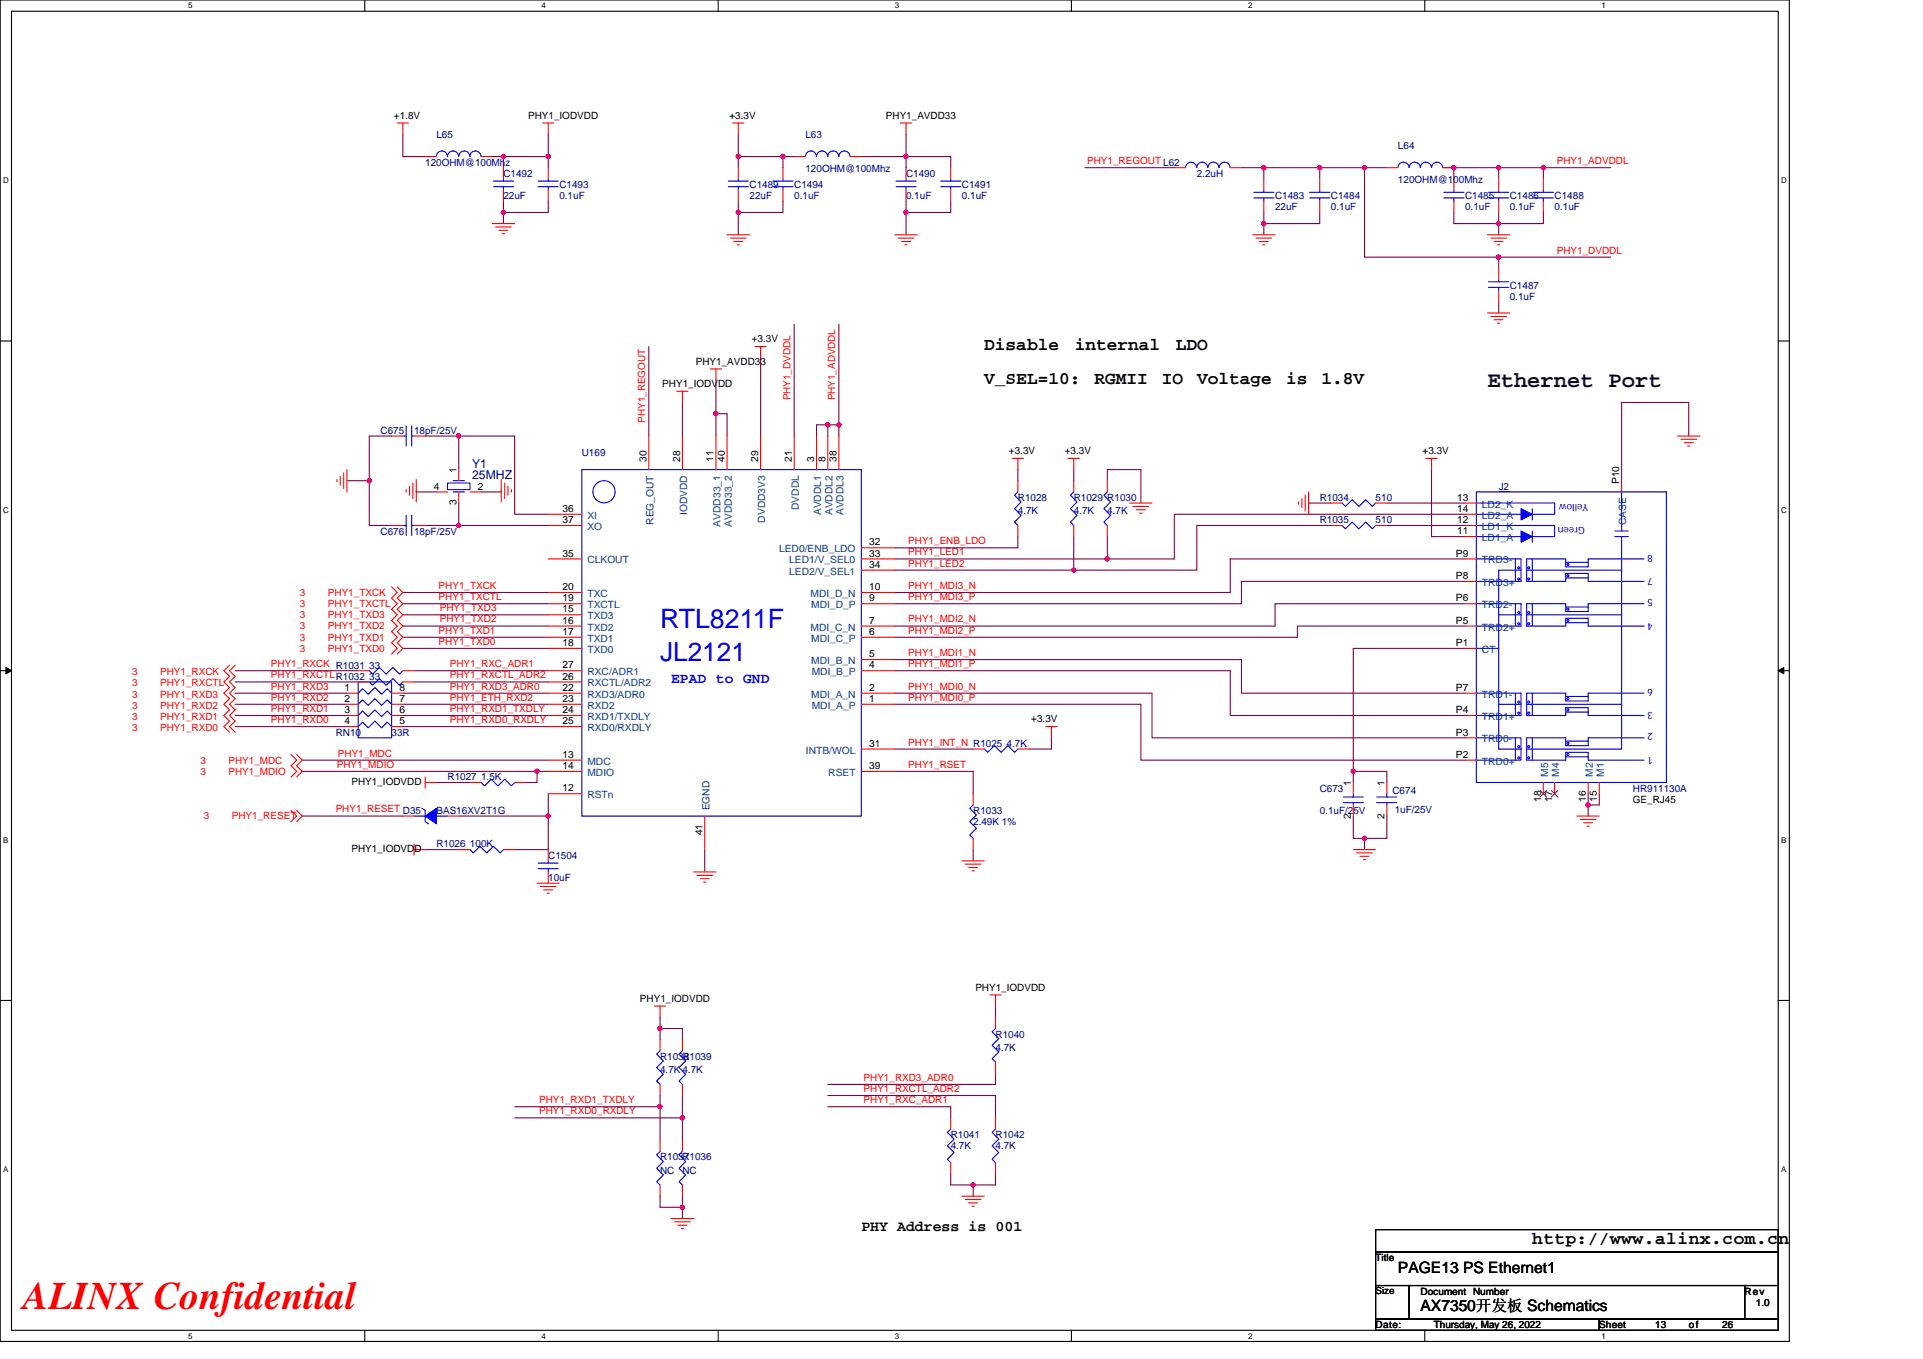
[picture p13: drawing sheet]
<svg xmlns="http://www.w3.org/2000/svg" width="297mm" height="210mm" viewBox="0 0 297 210" stroke-linecap="round" stroke-linejoin="round" font-family="sans-serif">
<defs><g id="words">
<text font-size="6" fill="#f00" x="3.5" y="202.3">ALINX Confidential</text>
<text font-size="4.1" fill="#00f" x="102" y="97">RTL8211F</text>
<text font-size="4" fill="#00f" x="102" y="102.1">JL2121</text>
<text font-size="3.4" fill="#000040" x="229.8" y="59.8">Ethernet Port</text>
<g font-size="2.8">
<text x="152" y="54.1">Disable</text>
<text x="152" y="59.3">V_SEL=10:</text>
<text x="166" y="54.1">internal</text>
<text x="169.1" y="59.3">RGMII</text>
<text x="179.5" y="59.3">IO</text>
<text x="181.6" y="54.1">LDO</text>
<text x="184.9" y="59.3">Voltage</text>
<text x="198.7" y="59.3">is</text>
<text x="204.1" y="59.3">1.8V</text>
<text x="236.7" y="192.3">http://www.alinx.com.cn</text>
</g>
<g font-size="2.4">
<text x="215.9" y="196.7">PAGE13 PS Ethernet1</text>
<text x="219.4" y="202.5">AX7350开发板 Schematics</text>
</g>
<text font-size="2.3" x="133.1" y="190.2">PHY Address is 001</text>
<text font-size="2.2" fill="#00f" x="103.7" y="105.5">EPAD to GND</text>
<g font-size="1.9" fill="#000080">
<text x="72.9" y="72.3">Y1</text>
<text x="72.9" y="74.1">25MHZ</text>
</g>
<g font-size="1.5">
<text x="60.9" y="18.3">+1.8V</text>
<text x="81.6" y="18.3">PHY1_IODVDD</text>
<text x="112.7" y="18.3">+3.3V</text>
<text x="136.8" y="18.3">PHY1_AVDD33</text>
<text x="116.1" y="52.9">+3.3V</text>
<text x="102.3" y="59.8">PHY1_IODVDD</text>
<text x="107.5" y="56.3">PHY1_AVDD33</text>
<text x="99.9" y="71.4" transform="rotate(-90 99.9 71.4)">30</text>
<text x="105" y="71.4" transform="rotate(-90 105 71.4)">28</text>
<text x="110.2" y="71.4" transform="rotate(-90 110.2 71.4)">11</text>
<text x="111.9" y="71.4" transform="rotate(-90 111.9 71.4)">40</text>
<text x="117.1" y="71.4" transform="rotate(-90 117.1 71.4)">29</text>
<text x="122.3" y="71.4" transform="rotate(-90 122.3 71.4)">21</text>
<text x="125.8" y="71.4" transform="rotate(-90 125.8 71.4)">3</text>
<text x="127.5" y="71.4" transform="rotate(-90 127.5 71.4)">8</text>
<text x="129.2" y="71.4" transform="rotate(-90 129.2 71.4)">38</text>
<text x="155.8" y="70.1">+3.3V</text>
<text x="164.5" y="70.1">+3.3V</text>
<text x="219.7" y="70.1">+3.3V</text>
<text x="67" y="75.6">4</text>
<text x="70.5" y="73.1" transform="rotate(-90 70.5 73.1)">1</text>
<text x="73.8" y="75.6">2</text>
<text x="225.1" y="77.4">13</text>
<text x="250.1" y="74.8" transform="rotate(-90 250.1 74.8)">P10</text>
<text x="70.5" y="78.1" transform="rotate(-90 70.5 78.1)">3</text>
<text x="86.9" y="79.1">36</text>
<text x="86.9" y="80.8">37</text>
<text x="225.1" y="82.6">11</text>
<text x="225.1" y="80.8">12</text>
<text x="225.1" y="79.1">14</text>
<text x="86.9" y="86">35</text>
<text x="134.3" y="87.7">34</text>
<text x="134.3" y="86">33</text>
<text x="134.3" y="84.3">32</text>
<text x="224.9" y="89.5">P8</text>
<text x="224.9" y="86">P9</text>
<text x="86.9" y="91.2">20</text>
<text x="86.9" y="94.6">15</text>
<text x="86.9" y="92.9">19</text>
<text x="134.3" y="91.2">10</text>
<text x="134.3" y="92.9">9</text>
<text x="224.9" y="92.9">P6</text>
<text x="86.9" y="99.8">18</text>
<text x="86.9" y="98.1">17</text>
<text x="86.9" y="96.4">16</text>
<text x="134.3" y="96.4">7</text>
<text x="134.3" y="101.6">5</text>
<text x="134.3" y="98.1">6</text>
<text x="224.9" y="96.4">P5</text>
<text x="224.9" y="99.8">P1</text>
<text x="53.2" y="106.7">1</text>
<text x="61.7" y="106.7">8</text>
<text x="86.9" y="105">26</text>
<text x="86.9" y="106.7">22</text>
<text x="86.9" y="103.3">27</text>
<text x="134.3" y="106.7">2</text>
<text x="134.3" y="103.3">4</text>
<text x="224.9" y="106.7">P7</text>
<text x="53.2" y="108.5">2</text>
<text x="53.2" y="110.2">3</text>
<text x="53.2" y="111.9">4</text>
<text x="61.7" y="111.9">5</text>
<text x="61.7" y="110.2">6</text>
<text x="61.7" y="108.5">7</text>
<text x="86.9" y="111.9">25</text>
<text x="86.9" y="110.2">24</text>
<text x="86.9" y="108.5">23</text>
<text x="134.3" y="108.5">1</text>
<text x="159.3" y="111.6">+3.3V</text>
<text x="224.9" y="113.6">P3</text>
<text x="224.9" y="110.2">P4</text>
<text x="86.9" y="117.1">13</text>
<text x="86.9" y="118.8">14</text>
<text x="134.3" y="118.8">39</text>
<text x="134.3" y="115.4">31</text>
<text x="224.9" y="117.1">P2</text>
<text x="54.3" y="121.3">PHY1_IODVDD</text>
<text x="86.9" y="122.3">12</text>
<text x="208.7" y="121.4" transform="rotate(-90 208.7 121.4)">1</text>
<text x="213.9" y="121.4" transform="rotate(-90 213.9 121.4)">1</text>
<text x="238" y="123.9" transform="rotate(-90 238 123.9)">18</text>
<text x="239.8" y="123.9" transform="rotate(-90 239.8 123.9)">17</text>
<text x="245" y="123.9" transform="rotate(-90 245 123.9)">16</text>
<text x="246.7" y="123.9" transform="rotate(-90 246.7 123.9)">15</text>
<text x="252.2" y="124">GE_RJ45</text>
<text x="54.3" y="131.6">PHY1_IODVDD</text>
<text x="108.5" y="129.1" transform="rotate(-90 108.5 129.1)">41</text>
<text x="208.7" y="126.5" transform="rotate(-90 208.7 126.5)">2</text>
<text x="213.9" y="126.5" transform="rotate(-90 213.9 126.5)">2</text>
<text x="98.8" y="154.8">PHY1_IODVDD</text>
<text x="150.7" y="153.1">PHY1_IODVDD</text>
<text x="212.5" y="194.9">Title</text>
<text x="212.5" y="200">Size</text>
<text x="219.4" y="200">Document Number</text>
<text x="269.5" y="200">Rev</text>
<text x="271.2" y="201.8">1.0</text>
<text x="212.5" y="205.2">Date:</text>
<text x="221.5" y="205.2">Thursday, May 26, 2022</text>
<text x="247" y="205.2">Sheet</text>
<text x="255.7" y="205.2">13</text>
<text x="260.9" y="205.2">of</text>
<text x="266" y="205.2">26</text>
</g>
<g font-size="1.5" fill="#000080">
<text x="67.4" y="21.3">L65</text>
<text x="124.4" y="21.3">L63</text>
<text x="215.9" y="23">L64</text>
<text x="65.7" y="25.6">120OHM@100Mhz</text>
<text x="77.8" y="27.3">C1492</text>
<text x="86.4" y="29">C1493</text>
<text x="115.8" y="29">C1489</text>
<text x="122.7" y="29">C1494</text>
<text x="124.4" y="26.6">120OHM@100Mhz</text>
<text x="140" y="27.3">C1490</text>
<text x="148.6" y="29">C1491</text>
<text x="184.9" y="27.3">2.2uH</text>
<text x="215.9" y="28.3">120OHM@100Mhz</text>
<text x="77.8" y="30.8">22uF</text>
<text x="86.4" y="30.8">0.1uF</text>
<text x="115.8" y="30.8">22uF</text>
<text x="122.7" y="30.8">0.1uF</text>
<text x="140" y="30.8">0.1uF</text>
<text x="148.6" y="30.8">0.1uF</text>
<text x="197" y="30.8">C1483</text>
<text x="197" y="32.5">22uF</text>
<text x="205.6" y="30.8">C1484</text>
<text x="205.6" y="32.5">0.1uF</text>
<text x="226.3" y="30.8">C1485</text>
<text x="226.3" y="32.5">0.1uF</text>
<text x="233.2" y="30.8">C1486</text>
<text x="233.2" y="32.5">0.1uF</text>
<text x="240.1" y="30.8">C1488</text>
<text x="240.1" y="32.5">0.1uF</text>
<text x="233.2" y="44.6">C1487</text>
<text x="233.2" y="46.3">0.1uF</text>
<text x="58.8" y="67">C675</text>
<text x="64" y="67">18pF/25V</text>
<text x="89.9" y="70.5">U169</text>
<text x="157.2" y="77.4">R1028</text>
<text x="165.9" y="77.4">R1029 R1030</text>
<text x="203.9" y="77.4">R1034</text>
<text x="212.5" y="77.4">510</text>
<text x="231.5" y="75.7">J2</text>
<text x="58.8" y="82.6">C676</text>
<text x="64" y="82.6">18pF/25V</text>
<text x="157.2" y="79.5">4.7K</text>
<text x="165.9" y="79.5">4.7K</text>
<text x="171" y="79.5">4.7K</text>
<text x="203.9" y="80.9">R1035</text>
<text x="212.5" y="80.9">510</text>
<text x="51.9" y="113.7">RN10</text>
<text x="60.5" y="113.7">33R</text>
<text x="67.4" y="125.8">BAS16XV2T1G</text>
<text x="69.1" y="120.6">R1027 1.5K</text>
<text x="150.3" y="125.8">R1033</text>
<text x="203.9" y="122.3">C673</text>
<text x="203.9" y="125.8">0.1uF/25V</text>
<text x="215.1" y="122.7">C674</text>
<text x="215.4" y="125.6">1uF/25V</text>
<text x="252.2" y="122.3">HR911130A</text>
<text x="67.4" y="130.9">R1026 100K</text>
<text x="150.3" y="127.5">2.49K 1%</text>
<text x="84.7" y="132.7">C1504</text>
<text x="84.7" y="136.1">10uF</text>
<text x="153.8" y="160.3">R1040</text>
<text x="102" y="163.8">R1038</text>
<text x="102" y="165.8">4.7K 4.7K</text>
<text x="105.4" y="163.8">R1039</text>
<text x="153.8" y="162.4">4.7K</text>
<text x="102" y="179.3">R1037</text>
<text x="105.4" y="179.3">R1036</text>
<text x="146.9" y="175.9">R1041</text>
<text x="146.9" y="177.6">4.7K</text>
<text x="153.8" y="175.9">R1042</text>
<text x="153.8" y="177.6">4.7K</text>
<text x="102" y="181.4">NC</text>
<text x="105.4" y="181.4">NC</text>
</g>
<g font-size="1.5" fill="#f00">
<text x="167.9" y="25.4">PHY1_REGOUT L62</text>
<text x="240.5" y="25.4">PHY1_ADVDDL</text>
<text x="240.5" y="39.2">PHY1_DVDDL</text>
<text x="99.7" y="65.3" transform="rotate(-90 99.7 65.3)">PHY1_REGOUT</text>
<text x="122.1" y="61.8" transform="rotate(-90 122.1 61.8)">PHY1_DVDDL</text>
<text x="129" y="61.8" transform="rotate(-90 129 61.8)">PHY1_ADVDDL</text>
<text x="140.3" y="87.5">PHY1_LED2</text>
<text x="140.3" y="85.8">PHY1_LED1</text>
<text x="140.3" y="84.1">PHY1_ENB_LDO</text>
<text x="46.3" y="93.8">3</text>
<text x="46.3" y="95.5">3</text>
<text x="46.3" y="92.1">3</text>
<text x="50.6" y="93.8">PHY1_TXCTL</text>
<text x="50.6" y="95.5">PHY1_TXD3</text>
<text x="50.6" y="92.1">PHY1_TXCK</text>
<text x="67.8" y="92.7">PHY1_TXCTL</text>
<text x="67.8" y="91">PHY1_TXCK</text>
<text x="67.9" y="94.4">PHY1_TXD3</text>
<text x="140.3" y="92.7">PHY1_MDI3_P</text>
<text x="140.3" y="91">PHY1_MDI3_N</text>
<text x="46.3" y="97.3">3</text>
<text x="46.3" y="99">3</text>
<text x="46.3" y="100.7">3</text>
<text x="50.6" y="97.3">PHY1_TXD2</text>
<text x="50.6" y="99">PHY1_TXD1</text>
<text x="50.6" y="100.7">PHY1_TXD0</text>
<text x="67.8" y="99.6">PHY1_TXD0</text>
<text x="67.8" y="97.9">PHY1_TXD1</text>
<text x="67.9" y="96.2">PHY1_TXD2</text>
<text x="140.3" y="96.2">PHY1_MDI2_N</text>
<text x="140.3" y="97.9">PHY1_MDI2_P</text>
<text x="140.3" y="101.4">PHY1_MDI1_N</text>
<text x="20.4" y="106.1">3</text>
<text x="20.4" y="107.8">3</text>
<text x="20.4" y="104.4">3</text>
<text x="24.7" y="106.1">PHY1_RXCTL</text>
<text x="24.7" y="107.8">PHY1_RXD3</text>
<text x="24.7" y="104.4">PHY1_RXCK</text>
<text x="41.8" y="104.8">PHY1_RXCTLR1032 33</text>
<text x="41.8" y="106.6">PHY1_RXD3</text>
<text x="41.8" y="103.1">PHY1_RXCK R1031 33</text>
<text x="69.5" y="106.6">PHY1_RXD3_ADR0</text>
<text x="69.5" y="104.8">PHY1_RXCTL_ADR2</text>
<text x="69.5" y="103.1">PHY1_RXC_ADR1</text>
<text x="140.3" y="103.1">PHY1_MDI1_P</text>
<text x="140.3" y="106.6">PHY1_MDI0_N</text>
<text x="20.4" y="113">3</text>
<text x="20.4" y="109.5">3</text>
<text x="20.4" y="111.3">3</text>
<text x="24.7" y="113">PHY1_RXD0</text>
<text x="24.7" y="109.5">PHY1_RXD2</text>
<text x="24.7" y="111.3">PHY1_RXD1</text>
<text x="41.8" y="111.7">PHY1_RXD0</text>
<text x="41.8" y="108.3">PHY1_RXD2</text>
<text x="41.8" y="110">PHY1_RXD1</text>
<text x="69.5" y="111.7">PHY1_RXD0_RXDLY</text>
<text x="69.5" y="108.3">PHY1_ETH_RXD2</text>
<text x="69.5" y="110">PHY1_RXD1_TXDLY</text>
<text x="140.3" y="108.3">PHY1_MDI0_P</text>
<text x="31" y="118">3</text>
<text x="31" y="119.7">3</text>
<text x="35.3" y="118">PHY1_MDC</text>
<text x="35.3" y="119.7">PHY1_MDIO</text>
<text x="52" y="118.6">PHY1_MDIO</text>
<text x="52.2" y="116.9">PHY1_MDC</text>
<text x="140.3" y="115.2">PHY1_INT_N R1025 4.7K</text>
<text x="140.3" y="118.6">PHY1_RSET</text>
<text x="51.9" y="125.5">PHY1_RESET D35</text>
<text x="31.5" y="126.6">3</text>
<text x="35.8" y="126.6">PHY1_RESET</text>
<text x="133.4" y="167">PHY1_RXD3_ADR0</text>
<text x="83.3" y="172.2">PHY1_RXD0_RXDLY</text>
<text x="83.3" y="170.5">PHY1_RXD1_TXDLY</text>
<text x="133.4" y="168.7">PHY1_RXCTL_ADR2</text>
<text x="133.4" y="170.5">PHY1_RXC_ADR1</text>
</g>
<g font-size="1.5" fill="#00f">
<text x="245.3" y="77.9" transform="rotate(180 245.3 77.9)">Yellow</text>
<text x="244.8" y="81.4" transform="rotate(180 244.8 81.4)">Green</text>
<text x="255.3" y="85.7" transform="rotate(180 255.3 85.7)">8</text>
<text x="255.3" y="89.3" transform="rotate(180 255.3 89.3)">7</text>
<text x="255.3" y="92.6" transform="rotate(180 255.3 92.6)">5</text>
<text x="255.3" y="96.2" transform="rotate(180 255.3 96.2)">4</text>
<text x="255.3" y="106.4" transform="rotate(180 255.3 106.4)">6</text>
<text x="255.3" y="113.3" transform="rotate(180 255.3 113.3)">2</text>
<text x="255.3" y="110" transform="rotate(180 255.3 110)">3</text>
<text x="255.3" y="116.9" transform="rotate(180 255.3 116.9)">1</text>
</g>
<g font-size="1.5" fill="#004080">
<text x="90.7" y="80.2">XI</text>
<text x="90.7" y="81.9">XO</text>
<text x="100.9" y="81.1" transform="rotate(-90 100.9 81.1)">REG_OUT</text>
<text x="106.1" y="79.6" transform="rotate(-90 106.1 79.6)">IODVDD</text>
<text x="111.3" y="81.4" transform="rotate(-90 111.3 81.4)">AVDD33_1</text>
<text x="113" y="81.4" transform="rotate(-90 113 81.4)">AVDD33_2</text>
<text x="118.2" y="80.8" transform="rotate(-90 118.2 80.8)">DVDD3V3</text>
<text x="123.4" y="78.8" transform="rotate(-90 123.4 78.8)">DVDDL</text>
<text x="126.8" y="79.6" transform="rotate(-90 126.8 79.6)">AVDDL1</text>
<text x="128.6" y="79.6" transform="rotate(-90 128.6 79.6)">AVDDL2</text>
<text x="130.3" y="79.6" transform="rotate(-90 130.3 79.6)">AVDDL3</text>
<text x="228.9" y="83.6">LD1_A</text>
<text x="228.9" y="81.9">LD1_K</text>
<text x="228.9" y="80.2">LD2_A</text>
<text x="228.9" y="78.4">LD2_K</text>
<text x="251.2" y="81.2" transform="rotate(-90 251.2 81.2)">CASE</text>
<text x="90.7" y="87.1">CLKOUT</text>
<text x="120.4" y="85.3">LED0/ENB_LDO</text>
<text x="121.9" y="88.8">LED2/V_SEL1</text>
<text x="121.9" y="87.1">LED1/V_SEL0</text>
<text x="228.9" y="87.1">TRD3-</text>
<text x="90.7" y="92.2">TXC</text>
<text x="90.7" y="95.7">TXD3</text>
<text x="90.7" y="94">TXCTL</text>
<text x="125.2" y="92.2">MDI_D_N</text>
<text x="125.3" y="94">MDI_D_P</text>
<text x="228.9" y="94">TRD2-</text>
<text x="228.9" y="90.5">TRD3+</text>
<text x="90.7" y="100.9">TXD0</text>
<text x="90.7" y="99.2">TXD1</text>
<text x="90.7" y="97.4">TXD2</text>
<text x="125.2" y="97.4">MDI_C_N</text>
<text x="125.3" y="99.2">MDI_C_P</text>
<text x="228.9" y="97.4">TRD2+</text>
<text x="228.9" y="100.9">CT</text>
<text x="90.7" y="106.1">RXCTL/ADR2</text>
<text x="90.7" y="107.8">RXD3/ADR0</text>
<text x="90.7" y="104.3">RXC/ADR1</text>
<text x="125.3" y="107.8">MDI_A_N</text>
<text x="125.3" y="102.6">MDI_B_N</text>
<text x="125.4" y="104.3">MDI_B_P</text>
<text x="228.9" y="107.8">TRD1-</text>
<text x="90.7" y="113">RXD0/RXDLY</text>
<text x="90.7" y="111.3">RXD1/TXDLY</text>
<text x="90.7" y="109.5">RXD2</text>
<text x="125.4" y="109.5">MDI_A_P</text>
<text x="228.9" y="111.3">TRD1+</text>
<text x="90.7" y="118.2">MDC</text>
<text x="90.7" y="119.9">MDIO</text>
<text x="124.5" y="116.4">INTB/WOL</text>
<text x="127.9" y="119.9">RSET</text>
<text x="228.9" y="118.2">TRD0+</text>
<text x="228.9" y="114.7">TRD0-</text>
<text x="90.7" y="123.3">RSTn</text>
<text x="109.6" y="125.2" transform="rotate(-90 109.6 125.2)">EGND</text>
<text x="239.1" y="120" transform="rotate(-90 239.1 120)">M5</text>
<text x="240.9" y="120" transform="rotate(-90 240.9 120)">M4</text>
<text x="246" y="120" transform="rotate(-90 246 120)">M2</text>
<text x="247.8" y="120" transform="rotate(-90 247.8 120)">M1</text>
</g>
<g font-size="1.2">
<text x="29.1" y="1.3">5</text>
<text x="83.6" y="1.3">4</text>
<text x="138.2" y="1.3">3</text>
<text x="192.8" y="1.3">2</text>
<text x="247.4" y="1.3">1</text>
<text x=".5" y="28.3">D</text>
<text x="275.1" y="28.3">D</text>
<text x=".5" y="79.2">C</text>
<text x="275.1" y="79.2">C</text>
<text x=".5" y="130.2">B</text>
<text x="275.1" y="130.2">B</text>
<text x=".5" y="181.1">A</text>
<text x="275.1" y="181.1">A</text>
<text x="29.1" y="206.8">5</text>
<text x="83.6" y="206.8">4</text>
<text x="138.2" y="206.8">3</text>
<text x="192.8" y="206.8">2</text>
<text x="247.4" y="206.8">1</text>
</g>
</g></defs>
<path d="M0 0h276.4v207.3h-276.4zM1.8 1.7h272.9v203.8h-272.9z" fill="none" stroke="#000" stroke-width=".17"/>
<g fill="#fff">
<path d="M29.1 .2h.6v1.4h-.6z"/>
<path d="M29.1 205.7h.6v1.4h-.6z"/>
</g>
<path d="M56.3 0v1.7M56.3 205.5v1.8" fill="none" stroke="#000" stroke-width=".17"/>
<g fill="#fff">
<path d="M83.6 .2h.7v1.4h-.7z"/>
<path d="M83.6 205.7h.7v1.4h-.7z"/>
</g>
<path d="M110.9 0v1.7M110.9 205.5v1.8" fill="none" stroke="#000" stroke-width=".17"/>
<g fill="#fff">
<path d="M138.2 .2h.7v1.4h-.7z"/>
<path d="M138.2 205.7h.7v1.4h-.7z"/>
</g>
<path d="M165.5 0v1.7M165.5 205.5v1.8" fill="none" stroke="#000" stroke-width=".17"/>
<g fill="#fff">
<path d="M192.8 .2h.6v1.4h-.6z"/>
<path d="M192.8 205.7h.6v1.4h-.6z"/>
</g>
<path d="M220.1 0v1.7M220.1 205.5v1.8" fill="none" stroke="#000" stroke-width=".17"/>
<g fill="#fff">
<path d="M247.4 .2h.6v1.4h-.6z"/>
<path d="M247.4 205.7h.6v1.4h-.6z"/>
<path d="M.5 27.2h.8v1.4h-.8z"/>
<path d="M275.1 27.2h.9v1.4h-.9z"/>
<path d="M.5 78.1h.8v1.4h-.8z"/>
<path d="M275.1 78.1h.9v1.4h-.9z"/>
</g>
<path d="M0 52.7h1.8M274.7 52.7h1.7" fill="none" stroke="#000" stroke-width=".17"/>
<g fill="#fff">
<path d="M.5 129.1h.8v1.4h-.8z"/>
<path d="M275.1 129.1h.8v1.4h-.8z"/>
</g>
<path d="M0 103.6h1.8M274.7 103.6h1.7" fill="none" stroke="#000" stroke-width=".17"/>
<path d="M.9 103.1l.9 .5-.9 .5zM274.7 103.6l.8-.5v1z" fill="#000" stroke="#000" stroke-width=".15"/>
<g fill="#fff">
<path d="M.5 180h.8v1.4h-.8z"/>
<path d="M275.1 180h.8v1.4h-.8z"/>
</g>
<path d="M0 154.6h1.8M274.7 154.6h1.7M212.5 190h62.2v3.5h-62.2zM212.5 193.5h62.2v5.1h-62.2zM212.5 198.6h5.2v5.2h-5.2zM217.7 198.6h51.8v5.2h-51.8zM269.5 198.6h5.2v5.2h-5.2zM212.5 203.8h34.5v1.7h-34.5zM247 203.8h27.7v1.7h-27.7z" fill="none" stroke="#000" stroke-width=".17"/>
<g fill="none" stroke="#800040" stroke-width=".17">
<path d="M62.2 20.7v3.5h3.5M76 24.2h1.8M77.8 24.2h6.9M77.8 24.2v1.7M77.8 31.1v1.7M77.8 32.8v1.7M84.7 24.2v1.7M84.7 31.1v1.7h-6.9M84.7 20.7v3.5M114 31.1v1.7M114 32.8v3.5M114 20.7v3.5"/>
<path d="M120.9 31.1v1.7h-6.9M120.9 24.2h-6.9v1.7M122.7 24.2h-1.8v1.7M133.1 24.2h6.9M140 24.2h6.9v1.7M140 31.1v1.7h6.9v-1.7M140 24.2v1.7M140 32.8v3.5M140 20.7v3.5M167.6 25.9h13.8M191.8 25.9h12.1M195.2 34.5v1.8"/>
<path d="M195.2 32.8v1.7h8.7v-1.7M195.2 25.9v1.7M203.9 25.9h6.9M203.9 25.9v1.7M210.8 25.9h3.4M210.8 25.9v13.8h20.7M222.9 25.9h1.7M224.6 25.9h6.9M224.6 32.8v1.7h6.9M224.6 25.9v1.7M231.5 25.9h6.9M231.5 39.7v1.8"/>
<path d="M231.5 32.8v1.7M231.5 25.9v1.7M231.5 34.5v1.8M231.5 39.7h17.3M238.4 25.9h10.4M238.4 32.8v1.7h-6.9M238.4 25.9v1.7M100.2 53.6v13.8M110.6 58.7v5.2M117.5 55.3v12.1M122.7 50.1v17.3M129.6 50.1v15.5"/>
<path d="M231.5 46.7v1.7M53.6 74.3h3.4M57 74.3v6.9h3.5M60.5 67.4h-3.5v6.9M64.3 75.8v.2h3.1M65.7 67.4h5.2M70.9 67.4h8.6v12.1h5.2M70.9 77.7v3.5h13.8M70.9 67.4v5.2M77.4 75.8v.2h-3.1M105.4 62.2v5.2M110.6 63.9h1.7v3.5"/>
<path d="M110.6 63.9v3.5M127.9 65.6h1.7M127.9 65.6h-1.8v1.8M127.9 65.6v1.8M129.6 65.6v1.8M157.2 72.6v1.7M165.9 72.6v1.7M171 74.3v-1.7h5.2v5.1M202.1 77.7h3.5M214.2 77.7h12.1M221.1 72.6v10.3h5.2M226.3 79.5h-44.9v6.9h-10.4"/>
<path d="M260.9 67.4v-5.2h-10.4v12.1M62.2 95h22.5M62.2 93.3h22.5M62.2 91.5h22.5M62.2 98.5h22.5M62.2 96.7h22.5M65.7 81.2h5.2M138.2 88.1h27.7M138.2 86.4h32.8M157.2 82.9v1.7h-19M165.9 82.9v5.2M171 82.9v3.5"/>
<path d="M205.6 81.2h-20.7v6.9h-19M214.2 81.2h12.1M226.3 89.8h-34.5v3.5h-53.6M226.3 86.4h-36.3v5.1h-51.8M226.3 96.7h-25.9v1.8h-62.2M226.3 93.3h-29.3v3.4h-58.8M36.3 105.4h19M36.3 103.6h19M36.3 112.3h17.3M36.3 107.1h17.3M36.3 108.8h17.3M36.3 110.6h17.3"/>
<path d="M46.7 119.2h36.2M46.7 117.5h38M62.2 107.1h22.5M62.2 108.8h22.5M62.2 110.6h22.5M62.2 100.2h22.5M62.2 112.3h22.5M64 105.4h20.7M64 103.6h20.7M82.9 119.2h1.8M82.9 119.2v1.7h-1.7M138.2 115.7h12.1"/>
<path d="M138.2 103.6h51.8v7h36.3M138.2 101.9h53.6v5.2h34.5M138.2 107.1h39.7v6.9h48.4M138.2 119.2h12.1v3.4M138.2 108.8h38v8.7h50.1M162.4 114v1.7h-3.4M209 119.2h5.2v1.7M209 119.2v1.7M226.3 100.2h-17.3v19M46.7 126.1h15.5M65.7 131.3h5.2M67.4 120.9h5.2"/>
<path d="M70.9 126.1h13.8M84.7 122.6v3.5M84.7 126.1v5.2h-5.2M108.9 131.3v3.4M150.3 131.3v1.7M209 126.1v3.4h1.8M210.8 129.5v1.8M214.2 126.1v3.4h-3.4M245.3 124.4v1.7M245.3 122.6v1.8M247 122.6v1.8h-1.7M102 158.9h3.4v1.7"/>
<path d="M102 157.2v1.7M102 158.9v1.7M153.8 155.4v1.8M79.5 172.7h25.9M79.5 171h22.5M102 171v5.2M102 169.3v1.7M105.4 172.7v3.5M105.4 169.3v3.4M127.9 169.3h25.9v3.4M127.9 171h19v1.7M153.8 165.8v1.8h-25.9"/>
<path d="M102 184.8v1.7h3.4M105.4 184.8v1.7M105.4 186.5v1.8M146.9 181.4v1.7h3.4M150.3 183.1v1.7M153.8 181.4v1.7h-3.5"/>
</g>
<g fill="#f0f" stroke="#f0f" stroke-width=".17">
<circle cx="210.8" cy="129.5" r=".34"/>
<circle cx="209" cy="119.2" r=".34"/>
<circle cx="245.3" cy="124.4" r=".34"/>
<circle cx="84.7" cy="126.1" r=".34"/>
<circle cx="165.8" cy="88.1" r=".33"/>
<circle cx="171" cy="86.4" r=".34"/>
<circle cx="127.8" cy="65.6" r=".34"/>
<circle cx="129.6" cy="65.6" r=".34"/>
<circle cx="110.6" cy="63.9" r=".34"/>
<circle cx="57" cy="74.3" r=".34"/>
<circle cx="70.8" cy="67.3" r=".34"/>
<circle cx="70.8" cy="81.2" r=".34"/>
<circle cx="231.5" cy="39.7" r=".34"/>
<circle cx="195.2" cy="34.5" r=".34"/>
<circle cx="210.8" cy="25.9" r=".34"/>
<circle cx="203.9" cy="25.9" r=".34"/>
<circle cx="231.5" cy="34.5" r=".34"/>
<circle cx="238.4" cy="25.9" r=".34"/>
<circle cx="231.5" cy="25.9" r=".34"/>
<circle cx="224.6" cy="25.9" r=".34"/>
<circle cx="114" cy="24.2" r=".34"/>
<circle cx="120.9" cy="24.2" r=".34"/>
<circle cx="139.9" cy="24.2" r=".34"/>
<circle cx="139.9" cy="32.8" r=".34"/>
<circle cx="77.8" cy="32.8" r=".34"/>
<circle cx="77.8" cy="24.2" r=".34"/>
<circle cx="195.2" cy="25.9" r=".34"/>
<circle cx="114" cy="32.8" r=".34"/>
<circle cx="84.7" cy="24.2" r=".34"/>
<circle cx="82.9" cy="119.2" r=".34"/>
<circle cx="105.4" cy="172.7" r=".34"/>
<circle cx="105.4" cy="186.5" r=".34"/>
<circle cx="101.9" cy="171" r=".34"/>
<circle cx="101.9" cy="158.9" r=".34"/>
<circle cx="150.3" cy="183.1" r=".33"/>
</g>
<g fill="none" stroke="#f00" stroke-width=".17">
<path d="M61.4 19h1.7M62.2 19v1.7M83.8 19h1.8M84.7 19v1.7M113.2 19h1.7M114 19v1.7M139.1 19h1.7M140 19v1.7M65.7 24.2h1.7M74.3 24.2h1.7M76 34.5h3.5M76.6 35.1h2.4"/>
<path d="M77.1 35.6h1.4M77.6 36.1h.4M112.3 36.3h3.5M112.8 36.8h2.4M113.3 37.3h1.4M113.9 37.8h.3M114 25.9v1.7M114 29.4v1.7M120.9 25.9v1.7M120.9 29.4v1.7M138.2 36.3h3.5M138.7 36.8h2.5"/>
<path d="M139.3 37.3h1.3M139.8 37.8h.3M140 25.9v1.7M140 29.4v1.7M146.9 25.9v1.7M146.9 29.4v1.7M181.4 25.9h1.7M190 25.9h1.8M193.5 36.3h3.5M194 36.8h2.4M194.5 37.3h1.4M195 37.8h.4"/>
<path d="M224.6 27.6v1.8M224.6 31.1v1.7M229.8 36.3h3.4M230.3 36.8h2.4M230.8 37.3h1.4M231.3 37.8h.4M231.5 27.6v1.8M231.5 31.1v1.7M109.7 57h1.8M110.6 57v1.7M116.6 53.6h1.8M117.5 53.6v1.7"/>
<path d="M229.8 48.4h3.4M230.3 48.9h2.4M230.8 49.4h1.4M231.3 49.9h.4M231.5 41.5v1.7M231.5 44.9v1.8M52 74.1v.3M52.6 73.6v1.4M53.1 73.1v2.4M53.6 72.6v3.4M60.5 67.4h1.7M62.7 75.6v.4"/>
<path d="M63.3 75.1v1.4M63.8 74.6v2.4M64 67.4h1.7M64.3 74.1v3.5M67.4 76h1.7M70.9 72.6v1.7M70.9 76v1.7M72.6 76h1.7M77.4 74.1v3.5M78 74.6v2.4M78.5 75.1v1.4M79 75.6v.4"/>
<path d="M84.7 79.5h5.2M100.2 67.4v5.2M104.5 60.5h1.8M105.4 60.5v1.7M105.4 67.4v5.2M110.6 67.4v5.2M112.3 67.4v5.2M117.5 67.4v5.2M122.7 67.4v5.2M126.1 67.4v5.2M127.9 67.4v5.2M129.6 67.4v5.2"/>
<path d="M156.4 70.8h1.7M157.2 70.8v1.8M165 70.8h1.7M165.9 70.8v1.8M165.9 74.3v1.7M171 74.3v1.7M174.5 77.7h3.4M175 78.3h2.4M175.5 78.8h1.4M176 79.3h.4M200.6 77.6v.3M201.1 77v1.4"/>
<path d="M201.6 76.5v2.5M202.1 76v3.5M220.3 70.8h1.7M221.1 70.8v1.8M259.1 67.4h3.5M259.6 67.9h2.5M260.2 68.4h1.4M260.7 68.9h.3M60.5 90.7l.9 .8-.9 .9 .9 .9-.9 .8 .9 .9-.9 .9 .9 .8-.9 .9 .9 .9-.9 .8 .9 .9-.9 .8M60.5 81.2h1.7M61.4 90.7l.8 .8-.8 .9 .8 .9-.8 .8 .8 .9-.8 .9 .8 .8-.8 .9 .8 .9-.8 .8 .8 .9-.8 .8M64 81.2h1.7"/>
<path d="M84.7 91.5h5.2M84.7 98.5h5.2M84.7 96.7h5.2M84.7 95h5.2M84.7 93.3h5.2M84.7 81.2h5.2M84.7 86.4h5.2M133.1 98.5h5.1M133.1 96.7h5.1M133.1 93.3h5.1M133.1 91.5h5.1M133.1 88.1h5.1"/>
<path d="M133.1 84.6h5.1M133.1 86.4h5.1M165.9 81.2v1.7M171 81.2v1.7M205.6 81.2h1.7M212.5 81.2h1.7M35.5 102.8l-.9 .8 .9 .9-.9 .9 .9 .8-.9 .9 .9 .9-.9 .8 .9 .9-.9 .9 .9 .8-.9 .9 .9 .8M36.3 102.8l-.8 .8 .8 .9-.8 .9 .8 .8-.8 .9 .8 .9-.8 .8 .8 .9-.8 .9 .8 .8-.8 .9 .8 .8M45 116.6l.8 .9-.8 .8 .8 .9-.8 .9M45.8 116.6l.9 .9-.9 .8 .9 .9-.9 .9M53.6 107.1h1.7M53.6 108.8h1.7"/>
<path d="M53.6 110.6h1.7M53.6 112.3h1.7M55.3 103.6h1.7M55.3 105.4h1.7M60.5 112.3h1.7M60.5 110.6h1.7M60.5 108.8h1.7M60.5 107.1h1.7M62.2 103.6h1.8M62.2 105.4h1.8M84.7 105.4h5.2M84.7 112.3h5.2"/>
<path d="M84.7 110.6h5.2M84.7 108.8h5.2M84.7 107.1h5.2M84.7 103.6h5.2M84.7 100.2h5.2M84.7 117.5h5.2M84.7 119.2h5.2M133.1 108.8h5.1M133.1 107.1h5.1M133.1 103.6h5.1M133.1 101.9h5.1M133.1 115.7h5.1"/>
<path d="M133.1 119.2h5.1M150.3 115.7h1.7M157.2 115.7h1.8M161.5 112.3h1.8M162.4 112.3v1.7M45 125.2l.8 .9-.8 .9M45.8 125.2l.9 .9-.9 .9M62.2 126.1h1.8M64 131.3h1.7M64 130.4v1.7M65.7 120.9h1.7M65.7 120.1v1.7"/>
<path d="M69.1 126.1h1.8M70.9 131.3h1.7M72.6 120.9h1.7M77.8 131.3h1.7M79.5 120.9h1.7M82.9 136.5h3.5M83.5 137h2.4M84 137.5h1.4M84.5 138h.4M84.7 131.3v1.7M84.7 134.7v1.8M84.7 122.6h5.2"/>
<path d="M107.1 134.7h3.5M107.7 135.3h2.4M108.2 135.8h1.4M108.7 136.3h.3M108.9 126.1v5.2M148.6 133h3.4M149.1 133.5h2.4M149.6 134h1.4M150.1 134.6h.4M150.3 129.5v1.8M150.3 122.6v1.8M209 131.3h3.5"/>
<path d="M209 120.9v1.7M209 124.4v1.7M209.5 131.8h2.5M210.1 132.3h1.4M210.6 132.8h.3M243.6 126.1h3.4M244.1 126.6h2.4M244.6 127.1h1.4M245.1 127.7h.4M101.1 155.4h1.7M102 155.4v1.8M152.9 153.7h1.7"/>
<path d="M153.8 153.7v1.7M153.8 157.2v1.7M102 176.2v1.7M105.4 176.2v1.7M146.9 179.6v1.8M146.9 172.7v1.8M153.8 164.1v1.7M153.8 179.6v1.8M153.8 172.7v1.8M102 183.1v1.7M103.7 188.3h3.4M104.2 188.8h2.4"/>
<path d="M104.7 189.3h1.4M105.2 189.8h.4M105.4 183.1v1.7M148.6 184.8h3.4M149.1 185.3h2.4M149.6 185.9h1.4M150.1 186.4h.4"/>
</g>
<g fill="none" stroke="#00f" stroke-width=".17">
<path d="M67.4 24.2a.85 .85 0 0 1 .9-.9 .85 .85 0 0 1 .8 .9 .87 .87 0 0 1 .9-.9 .87 .87 0 0 1 .8 .9M70.9 24.2a.86 .86 0 0 1 .8-.9 .86 .86 0 0 1 .9 .9M72.6 24.2a.85 .85 0 0 1 .8-.9 .85 .85 0 0 1 .9 .9M112.5 28.9h3.1M112.5 28h3.1M114 27.6v.4M114 28.9v.5M119.4 28.9h3.1M119.4 28h3.1M120.9 27.6v.4M120.9 28.9v.5M138.4 28.9h3.1"/>
<path d="M138.4 28h3.1M140 27.6v.4M140 28.9v.5M145.3 28.9h3.1M145.3 28h3.1M146.9 27.6v.4M146.9 28.9v.5M186.6 25.9a.86 .86 0 0 0-.9-.8 .86 .86 0 0 0-.9 .8 .86 .86 0 0 0-.8-.8 .86 .86 0 0 0-.9 .8M188.3 25.9a.86 .86 0 0 0-.9-.8 .86 .86 0 0 0-.8 .8M190 25.9a.85 .85 0 0 0-.8-.8 .85 .85 0 0 0-.9 .8M223 30.6h3.1M223 29.7h3.1"/>
<path d="M224.6 29.4v.3M224.6 30.6v.5M229.9 30.6h3.1M229.9 29.7h3.1M231.5 29.4v.3M231.5 30.6v.5M229.9 44.4h3.1M229.9 43.5h3.1M231.5 43.2v.3M231.5 44.4v.5M62.2 67.4h.5M62.7 65.8v3.1"/>
<path d="M62.7 79.6v3.1M63.6 67.4h.4M63.6 65.8v3.1M63.6 79.6v3.1M69.1 74.6h3.5v1h-3.5zM70 74.3h1.7M70 76h1.7M70.9 76h.1M70.9 74.3h.1M89.9 72.6h43.2v53.5h-43.2zM165.9 76l-.5 .5 1 1.1-1 1 1 1-1 1.1 .5 .5M171 76l-.5 .5 1.1 1.1-1.1 1 1.1 1-1.1 1.1 .5 .5"/>
<path d="M228 76h29.4v44.9h-29.4zM228 77.7h12.1v1.8h-12.1M236.7 78.6v1.7M250.5 76v6M62.2 81.2h.5M63.6 81.2h.4M207.3 81.2l.5 .5 1.1-1 1 1 1-1 1.1 1 .5-.5M228 93.3h6.9v3.4h-6.9M228 86.4h6.9v3.4h-6.9M228 81.2h12.1v1.7h-12.1M231.5 95h3.4M234.1 93.3v3.4"/>
<path d="M234.1 86.4v3.4M234.5 96.3h.2v.2h-.2zM234.5 89.3h.2v.3h-.2zM234.5 94.5h.2v.3h-.2zM234.5 87.6h.2v.3h-.2zM234.9 88.1h-3.4v27.6h3.4M235.8 95h14.7M235.8 88.1h14.7M236 94.5h.2v.3h-.2zM236 96.3h.2v.2h-.2zM236 87.6h.2v.3h-.2zM236 89.3h.2v.3h-.2z"/>
<path d="M236.7 93.3v3.4M236.7 86.4v3.4M236.7 82v1.8M241.8 96.2h3.5M241.8 89.3h3.5M241.8 93.8h3.5M241.8 86.9h3.5M242.1 94h.2v.2h-.2zM242.1 95.7h.2v.3h-.2zM242.1 87.1h.2v.2h-.2zM242.1 88.8h.2v.3h-.2zM249.4 82.9h2.1"/>
<path d="M249.4 82h2.1M250.5 82.9v32.8h-14.7M254 93.3h-8.7v1.2h-3.5v-1.2h-6v3.4h6v-1.2h3.5v1.2h8.7M254 86.4h-8.7v1.2h-3.5v-1.2h-6v3.4h6v-1.2h3.5v1.2h8.7M55.3 105.4h5.2v8.6h-5.2zM55.3 107.1l.7-.7 .9 .9 1-1.1 1 1.1 .9-.9 .7 .7M55.3 108.8l.7-.7 .9 .9 1-1.1 1 1.1 .9-.9 .7 .7M55.3 110.6l.7-.7 .9 .8 1-1 1 1 .9-.8 .7 .7M55.3 112.3l.7-.7 .9 .9 1-1.1 1 1.1 .9-.9 .7 .7M57 103.6l.6 .6 1-1.1 1 1.1 1.1-1.1 1 1.1 .5-.6M57 105.4l.6 .5 1-1 1 1 1.1-1 1 1 .5-.5M152 115.7l.6 .5 1-1 1 1 1.1-1 1 1 .5-.5"/>
<path d="M228 100.2h3.5M228 107.1h6.9v3.5h-6.9M228 114h6.9v3.5h-6.9M231.5 108.8h3.4M234.1 114v3.5M234.1 107.1v3.5M234.5 117h.2v.2h-.2zM234.5 115.3h.2v.2h-.2zM234.5 110.1h.2v.2h-.2zM234.5 108.4h.2v.2h-.2zM235.8 108.8h14.7M236 117h.2v.2h-.2z"/>
<path d="M236 115.3h.2v.2h-.2zM236 108.4h.2v.2h-.2zM236 110.1h.2v.2h-.2zM236.7 114v3.5M236.7 107.1v3.5M241.8 110h3.5M241.8 116.9h3.5M241.8 114.5h3.5M241.8 107.6h3.5M242.1 116.5h.2v.2h-.2zM242.1 114.7h.2v.3h-.2zM242.1 107.8h.2v.3h-.2z"/>
<path d="M242.1 109.6h.2v.2h-.2zM254 114h-8.7v1.2h-3.5v-1.2h-6v3.5h6v-1.3h3.5v1.3h8.7M254 107.1h-8.7v1.2h-3.5v-1.2h-6v3.5h6v-1.3h3.5v1.3h8.7M64 126.1h1.7M65.2 124.9l.5 .3v1.8l.5 .3M67.4 126.1h1.7M72.6 131.3l.5 .5 1-1 1.1 1 1-1 1.1 1 .5-.5M74.3 120.9l.5 .5 1.1-1 1 1 1.1-1 1 1 .5-.5M83.1 134.2h3.1M83.1 133.4h3.1M84.7 133v.4M84.7 134.2v.5"/>
<path d="M150.3 124.4l-.5 .5 1 1-1 1.1 1 1-1 1 .5 .5M207.5 123.1h3.1M207.5 124h3.1M209 122.6v.5M209 124v.4M153.8 158.9l-.6 .5 1.1 1.1-1.1 1 1.1 1-1.1 1.1 .6 .5M102 177.9l-.6 .5 1.1 1.1-1.1 1 1.1 1-1.1 1.1 .6 .5M105.4 177.9l-.5 .5 1 1.1-1 1 1 1-1 1.1 .5 .5M146.9 174.5l-.6 .5 1.1 1-1.1 1 1.1 1.1-1.1 1 .6 .5M153.8 174.5l-.6 .5 1.1 1-1.1 1 1.1 1.1-1.1 1 .6 .5"/>
<circle cx="93.3" cy="76" r="1.71"/>
</g>
<g fill="#00f" stroke="#00f" stroke-width=".17">
<path d="M65.7 126.1l1.7-1.2v2.4z" fill-rule="evenodd"/>
<path d="M234.9 82l1.8 .9-1.8 .9z" fill-rule="evenodd"/>
<path d="M234.9 78.6l1.8 .9-1.8 .8z" fill-rule="evenodd"/>
</g>
<path d="M231.5 75.8h1.6v.1h-1.6z" fill="#000080"/>
<g fill="none" stroke="#f00" stroke-width=".17">
<path d="M77.8 25.9v1.7M77.8 29.4v1.7M84.7 25.9v1.7M84.7 29.4v1.7M122.7 24.2h1.7M131.3 24.2h1.8M195.2 27.6v1.8M195.2 31.1v1.7M203.9 27.6v1.8M203.9 31.1v1.7M214.2 25.9h1.7M222.9 25.9h1.7"/>
<path d="M238.4 27.6v1.8M238.4 31.1v1.7M157.2 74.3v1.7M205.6 77.7h1.7M212.5 77.7h1.7M226.3 79.5h1.7M226.3 77.7h1.7M250.5 74.3v1.7M157.2 81.2v1.7M226.3 96.7h1.7M226.3 93.3h1.7M226.3 89.8h1.7"/>
<path d="M226.3 86.4h1.7M226.3 82.9h1.7M226.3 81.2h1.7M226.3 117.5h1.7M226.3 114h1.7M226.3 110.6h1.7M226.3 107.1h1.7M226.3 100.2h1.7M214.2 120.9v1.7M214.2 124.4v1.7M238.4 120.9v1.7M240.1 120.9v1.7"/>
<path d="M245.3 120.9v1.7M247 120.9v1.7M102 167.6v1.7M102 160.6v1.8M105.4 167.6v1.7M105.4 160.6v1.8"/>
</g>
<path d="M237.9 122.1l1 1.1M238.9 122.1l-1 1.1M239.6 122.1l1.1 1.1M240.6 122.1l-1 1.1" fill="none" stroke="#804000" stroke-width=".15"/>
<g fill="none" stroke="#00f" stroke-width=".17">
<path d="M76.2 28.9h3.1M76.2 28h3.1M77.8 27.6v.4M77.8 28.9v.5M83.1 28.9h3.1M83.1 28h3.1M84.7 27.6v.4M84.7 28.9v.5M124.4 24.2a.85 .85 0 0 1 .9-.9 .85 .85 0 0 1 .8 .9 .87 .87 0 0 1 .9-.9 .87 .87 0 0 1 .8 .9 .86 .86 0 0 1 .9-.9 .86 .86 0 0 1 .9 .9M129.6 24.2a.86 .86 0 0 1 .8-.9 .86 .86 0 0 1 .9 .9M193.7 30.6h3.1M193.7 29.7h3.1"/>
<path d="M195.2 29.4v.3M195.2 30.6v.5M202.3 30.6h3.1M202.3 29.7h3.1M203.9 29.4v.3M203.9 30.6v.5M217.7 25.9a.86 .86 0 0 0-.9-.8 .86 .86 0 0 0-.9 .8M219.4 25.9a.86 .86 0 0 0-.9-.8 .86 .86 0 0 0-.8 .8M222.8 25.9a.87 .87 0 0 0-.8-.8 .87 .87 0 0 0-.9 .8 .85 .85 0 0 0-.8-.8 .85 .85 0 0 0-.9 .8M236.9 30.6h3.1M236.9 29.7h3.1M238.4 29.4v.3"/>
<path d="M238.4 30.6v.5M157.2 76l-.5 .5 1 1.1-1 1 1 1-1 1.1 .5 .5M207.3 77.7l.5 .6 1.1-1.1 1 1.1 1-1.1 1.1 1.1 .5-.6M212.7 123.1h3.1M212.7 124h3.1M214.2 122.6v.5M214.2 124v.4M102 162.4l-.6 .5 1.1 1-1.1 1.1 1.1 1-1.1 1 .6 .6M105.4 162.4l-.5 .5 1 1-1 1.1 1 1-1 1 .5 .6"/>
</g>
<g fill="#f0f" stroke="#f0f" stroke-width=".17">
<circle cx="210.8" cy="129.5" r=".34"/>
<circle cx="209" cy="119.2" r=".34"/>
<circle cx="245.3" cy="124.4" r=".34"/>
<circle cx="84.7" cy="126.1" r=".34"/>
<circle cx="165.8" cy="88.1" r=".33"/>
<circle cx="171" cy="86.4" r=".34"/>
<circle cx="127.8" cy="65.6" r=".34"/>
<circle cx="129.6" cy="65.6" r=".34"/>
<circle cx="110.6" cy="63.9" r=".34"/>
<circle cx="57" cy="74.3" r=".34"/>
<circle cx="70.8" cy="67.3" r=".34"/>
<circle cx="70.8" cy="81.2" r=".34"/>
<circle cx="231.5" cy="39.7" r=".34"/>
<circle cx="195.2" cy="34.5" r=".34"/>
<circle cx="210.8" cy="25.9" r=".34"/>
<circle cx="203.9" cy="25.9" r=".34"/>
<circle cx="231.5" cy="34.5" r=".34"/>
<circle cx="238.4" cy="25.9" r=".34"/>
<circle cx="231.5" cy="25.9" r=".34"/>
<circle cx="224.6" cy="25.9" r=".34"/>
<circle cx="114" cy="24.2" r=".34"/>
<circle cx="120.9" cy="24.2" r=".34"/>
<circle cx="139.9" cy="24.2" r=".34"/>
<circle cx="139.9" cy="32.8" r=".34"/>
<circle cx="77.8" cy="32.8" r=".34"/>
<circle cx="77.8" cy="24.2" r=".34"/>
<circle cx="195.2" cy="25.9" r=".34"/>
<circle cx="114" cy="32.8" r=".34"/>
<circle cx="84.7" cy="24.2" r=".34"/>
<circle cx="82.9" cy="119.2" r=".34"/>
<circle cx="105.4" cy="172.7" r=".34"/>
<circle cx="105.4" cy="186.5" r=".34"/>
<circle cx="101.9" cy="171" r=".34"/>
<circle cx="101.9" cy="158.9" r=".34"/>
<circle cx="150.3" cy="183.1" r=".33"/>
</g>
<use href="#words"/>
</svg>
